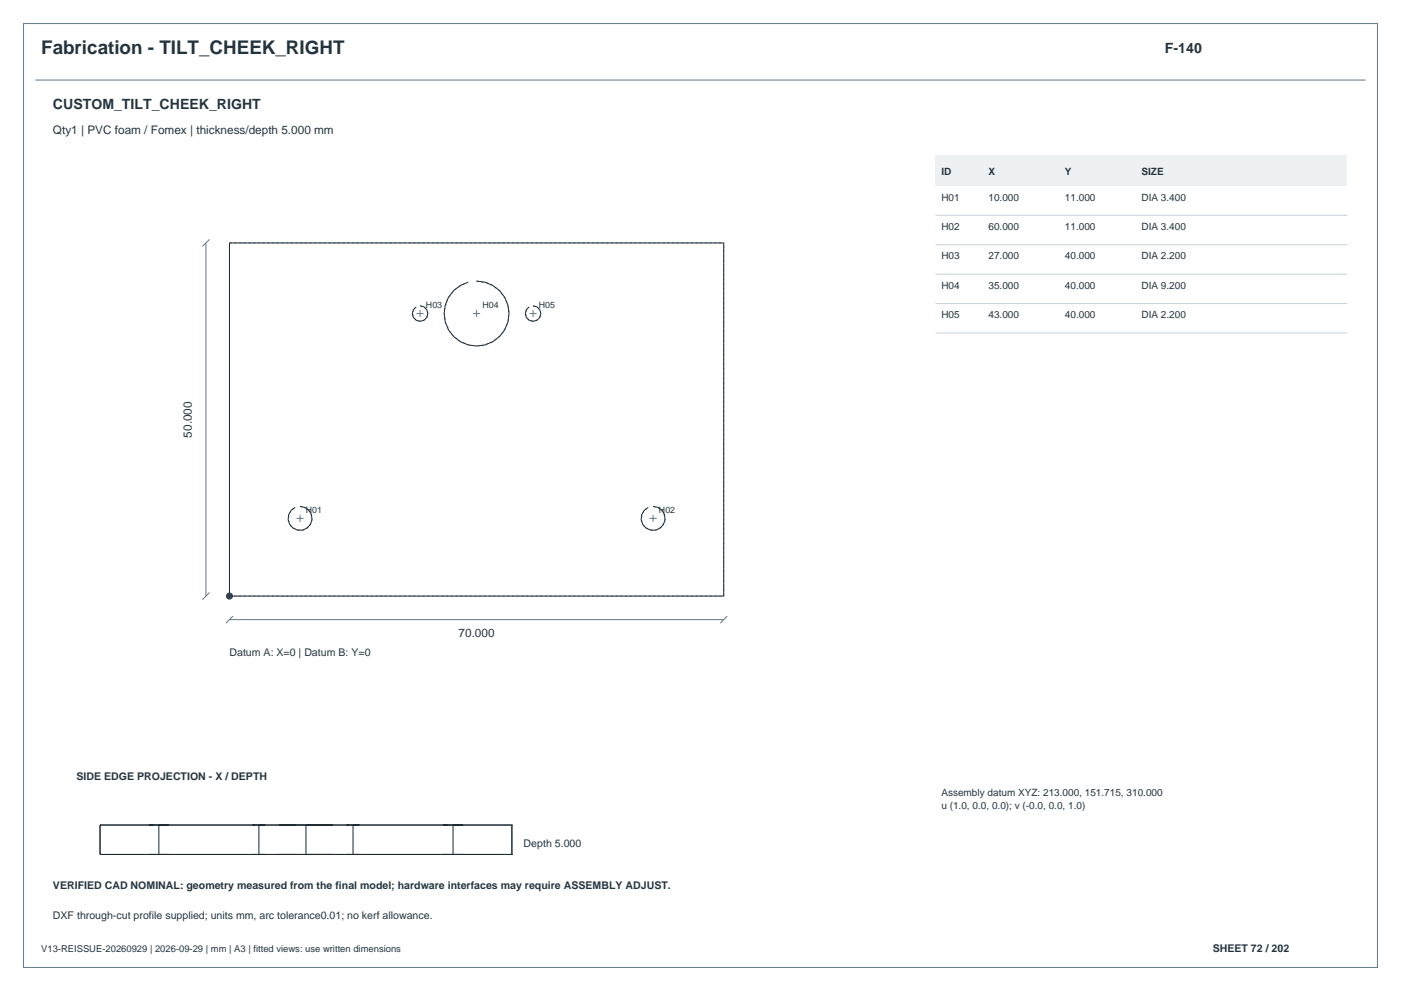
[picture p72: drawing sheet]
<svg xmlns="http://www.w3.org/2000/svg" width="420mm" height="297mm" viewBox="0 0 420 297" stroke-linecap="round" stroke-linejoin="round" font-family="sans-serif">
<defs><g id="words">
<text font-size="5.6" fill="#24343f" x="12.3" y="16.2">Fabrication - TILT_CHEEK_RIGHT</text>
<g font-size="4.2" fill="#24343f">
<text x="349.2" y="15.9">F-140</text>
<text x="15.9" y="32.8">CUSTOM_TILT_CHEEK_RIGHT</text>
</g>
<g font-size="3.5" fill="#24343f">
<text x="15.9" y="40.2">Qty1 | PVC foam / Fomex | thickness/depth 5.000 mm</text>
<text x="57.5" y="131.1" transform="rotate(-90 57.5 131.1)">50.000</text>
<text x="137.5" y="191">70.000</text>
</g>
<g font-size="3.2" fill="#24343f">
<text x="68.8" y="196.6">Datum A: X=0 | Datum B: Y=0</text>
<text x="22.9" y="233.9">SIDE EDGE PROJECTION - X / DEPTH</text>
<text x="157" y="254">Depth 5.000</text>
<text x="15.9" y="266.3">VERIFIED CAD NOMINAL: geometry measured from the final model; hardware interfaces may require ASSEMBLY ADJUST.</text>
<text x="15.9" y="275.5">DXF through-cut profile supplied; units mm, arc tolerance0.01; no kerf allowance.</text>
<text x="363.6" y="285.4">SHEET 72 / 202</text>
</g>
<g font-size="3" fill="#24343f">
<text x="282.2" y="52.5">ID</text>
<text x="296.3" y="52.5">X</text>
<text x="319.3" y="52.5">Y</text>
<text x="342.2" y="52.5">SIZE</text>
<text x="282.2" y="60.1">H01</text>
<text x="296.3" y="60.1">10.000</text>
<text x="319.3" y="60.1">11.000</text>
<text x="342.2" y="60.1">DIA 3.400</text>
<text x="282.2" y="68.9">H02</text>
<text x="296.3" y="68.9">60.000</text>
<text x="319.3" y="68.9">11.000</text>
<text x="342.2" y="68.9">DIA 3.400</text>
<text x="282.2" y="77.7">H03</text>
<text x="296.3" y="77.7">27.000</text>
<text x="319.3" y="77.7">40.000</text>
<text x="342.2" y="77.7">DIA 2.200</text>
<text x="282.2" y="86.6">H04</text>
<text x="296.3" y="86.6">35.000</text>
<text x="319.3" y="86.6">40.000</text>
<text x="342.2" y="86.6">DIA 9.200</text>
<text x="282.2" y="95.4">H05</text>
<text x="296.3" y="95.4">43.000</text>
<text x="319.3" y="95.4">40.000</text>
<text x="342.2" y="95.4">DIA 2.200</text>
<text x="282.2" y="238.6">Assembly datum XYZ: 213.000, 151.715, 310.000</text>
<text x="282.2" y="242.5">u (1.0, 0.0, 0.0); v (-0.0, 0.0, 1.0)</text>
</g>
<text font-size="2.8" fill="#24343f" x="12.3" y="285.4">V13-REISSUE-20260929 | 2026-09-29 | mm | A3 | fitted views: use written dimensions</text>
<g font-size="2.6" fill="#24343f">
<text x="127.7" y="92.2">H03</text>
<text x="144.6" y="92.2">H04</text>
<text x="161.6" y="92.2">H05</text>
<text x="91.7" y="153.6">H01</text>
<text x="197.6" y="153.6">H02</text>
</g>
</g></defs>
<path d="M7.1 7.1h405.8v282.8h-405.8z" fill="none" stroke="#647b8a" stroke-width=".3"/>
<path d="M10.6 24h398.8M61.7 72.8v105.8M62.8 71.8l-2.1 2.1M62.8 177.6l-2.1 2.1M68.8 185.7h148.2M69.8 184.6l-2.1 2.2M218 184.6l-2.1 2.2" fill="none" stroke="#607687" stroke-width=".3"/>
<path d="M68.8 72.8h148.2M125.9 91.6l1.5 .6 .8 1.4-.2 1.5-1.3 1.1h-1.6l-1.2-1.1-.3-1.5 .8-1.4M142.9 84.2a9.7 9.7 0 0 1 8.9 13.6 9.7 9.7 0 0 1-15.9 3 9.7 9.7 0 0 1 3.5-15.9M159.8 91.6l1.5 .6 .8 1.4-.3 1.5-1.2 1.1h-1.6l-1.2-1.1-.3-1.5 .8-1.4M90 151.8a3.6 3.6 0 0 1 3.4 4.7 3.6 3.6 0 0 1-5.7 1.7 3.6 3.6 0 0 1 .3-5.9M195.8 151.8a3.6 3.6 0 0 1 3.4 4.7 3.6 3.6 0 0 1-5.6 1.7 3.6 3.6 0 0 1 .2-5.9M68.8 178.6v-105.8M68.8 178.6h148.2M217 178.6v-105.8" fill="none" stroke="#a4b2bd" stroke-width=".3" stroke-dasharray=".7 .7" stroke-linecap="butt"/>
<path d="M68.8 72.8h148.2v105.8h-148.2zM125.9 91.6a2.33 2.33 0 0 1 2.2 3.2 2.33 2.33 0 0 1-3.7 1 2.33 2.33 0 0 1 .4-3.8M142.9 84.2a9.7 9.7 0 0 1 8.8 13.9 9.7 9.7 0 0 1-16.3 2.1 9.7 9.7 0 0 1 5-15.6M159.8 91.6a2.33 2.33 0 0 1 2.2 3.2 2.33 2.33 0 0 1-3.7 1 2.33 2.33 0 0 1 .3-3.8M90 151.8a3.6 3.6 0 0 1 3.3 4.9 3.6 3.6 0 0 1-5.8 1.2 3.6 3.6 0 0 1 1-5.8M195.8 151.8a3.6 3.6 0 0 1 3.3 4.9 3.6 3.6 0 0 1-5.8 1.2 3.6 3.6 0 0 1 1-5.8" fill="none" stroke="#1b2932" stroke-width=".3"/>
<circle cx="68.8" cy="178.6" r="1.06" fill="#283f4e"/>
<path d="M124.9 94h2.1M125.9 92.9v2.1M141.8 94h2.1M142.9 92.9v2.1M158.7 94h2.2M159.8 92.9v2.1M88.9 155.4h2.1M90 154.3v2.1M194.7 155.4h2.1M195.8 154.3v2.1" fill="none" stroke="#607687" stroke-width=".3"/>
<path d="M280.5 46.5h123.4v9.2h-123.4z" fill-rule="evenodd" fill="#edf1f4"/>
<path d="M280.5 64.5h123.4M280.5 73.3h123.4M280.5 82.2h123.4M280.5 91h123.4M280.5 99.8h123.4" fill="none" stroke="#c8d3da" stroke-width=".3"/>
<g fill="none" stroke="#1b2932" stroke-width=".3">
<path d="M30 247.3h.1M30 256.1h.1M30 247.3v8.8M30 256.1h123.5M30 247.3h123.5M46 247.3h-1.3h5.9h-3v8.8h3h-5.9h1.3M76.4 247.3h-.7h3.8h-1.9v8.8h1.9h-3.8h.7M88.8 247.3h-5.2h16.2h-8.1v8.8h8.1h-16.2h5.2M104.6 247.3h-.7h3.8h-1.9v8.8h1.9h-3.8h.7M134.2 247.3h-1.3h5.9h-3v8.8h3h-5.9h1.3M153.5 247.3h.1M153.5 256.1h.1"/>
<path d="M153.5 247.3v8.8"/>
</g>
<use href="#words"/>
</svg>
